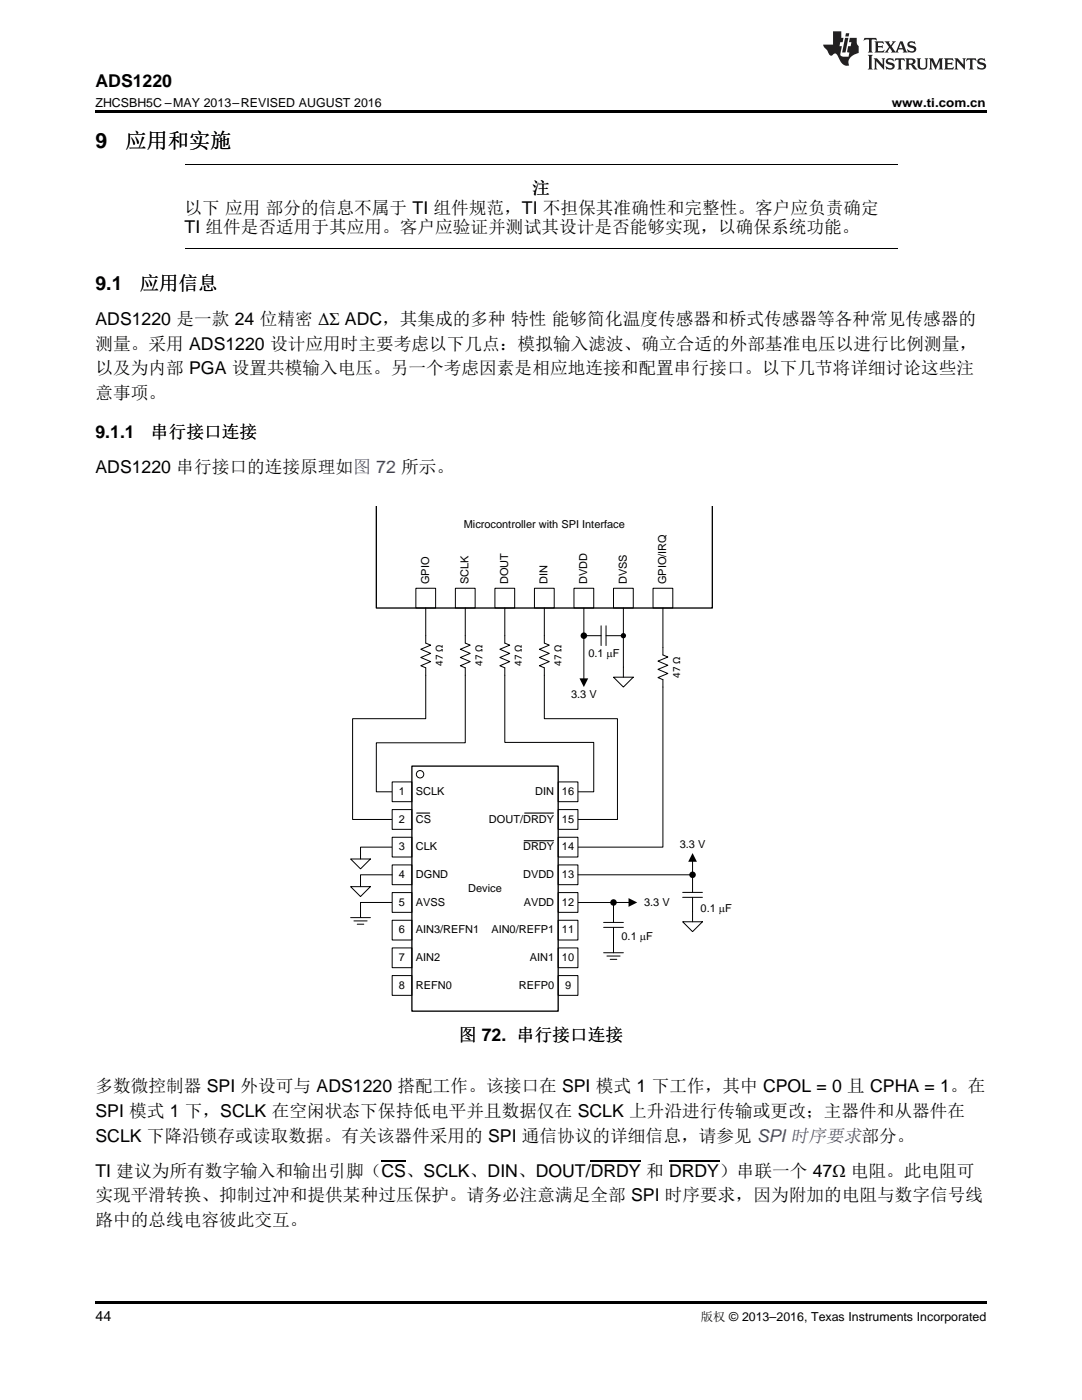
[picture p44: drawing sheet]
<svg xmlns="http://www.w3.org/2000/svg" width="216mm" height="279mm" viewBox="0 0 216 279" stroke-linecap="round" stroke-linejoin="round" font-family="sans-serif">
<defs><g id="words">
<g font-size="4.2">
<text x="19" y="29.6">9</text>
<text x="25" y="29.6">应用和实施</text>
</g>
<g font-size="3.9">
<text x="19" y="57.8">9.1</text>
<text x="27.9" y="57.8">应用信息</text>
</g>
<g font-size="3.5">
<text x="19" y="17.3">ADS1220</text>
<text x="106.2" y="38.8">注</text>
<text x="36.8" y="42.7">以下 应用 部分的信息不属于 TI 组件规范，TI 不担保其准确性和完整性。客户应负责确定</text>
<text x="36.8" y="46.6">TI 组件是否适用于其应用。客户应验证并测试其设计是否能够实现，以确保系统功能。</text>
<text x="19" y="64.8">ADS1220 是一款 24 位精密 ΔΣ ADC，其集成的多种 特性 能够简化温度传感器和桥式传感器等各种常见传感器的</text>
<text x="19" y="69.8">测量。采用 ADS1220 设计应用时主要考虑以下几点：模拟输入滤波、确立合适的外部基准电压以进行比例测量，</text>
<text x="19" y="74.7">以及为内部 PGA 设置共模输入电压。另一个考虑因素是相应地连接和配置串行接口。以下几节将详细讨论这些注</text>
<text x="19" y="79.7">意事项。</text>
<text x="19" y="87.4">9.1.1</text>
<text x="30.1" y="87.4">串行接口连接</text>
<text x="19" y="94.4">ADS1220 串行接口的连接原理如图 72 所示。</text>
<text x="91.5" y="207.8">图 72. 串行接口连接</text>
<text x="19" y="217.9">多数微控制器 SPI 外设可与 ADS1220 搭配工作。该接口在 SPI 模式 1 下工作，其中 CPOL = 0 且 CPHA = 1。在</text>
<text x="19" y="222.9">SPI 模式 1 下，SCLK 在空闲状态下保持低电平并且数据仅在 SCLK 上升沿进行传输或更改；主器件和从器件在</text>
<text x="19" y="227.8">SCLK 下降沿锁存或读取数据。有关该器件采用的 SPI 通信协议的详细信息，请参见 SPI 时序要求部分。</text>
<text x="19" y="234.8">TI 建议为所有数字输入和输出引脚（CS、SCLK、DIN、DOUT/DRDY 和 DRDY）串联一个 47Ω 电阻。此电阻可</text>
<text x="19" y="239.8">实现平滑转换、抑制过冲和提供某种过压保护。请务必注意满足全部 SPI 时序要求，因为附加的电阻与数字信号线</text>
<text x="19" y="244.7">路中的总线电容彼此交互。</text>
</g>
<text font-size="2.8" x="19" y="263.6">44</text>
<g font-size="2.5">
<text x="19" y="21.4">ZHCSBH5C –MAY 2013–REVISED AUGUST 2016</text>
<text x="177.9" y="21.4">www.ti.com.cn</text>
<text x="139.8" y="263.6">版权 © 2013–2016, Texas Instruments Incorporated</text>
</g>
<g font-size="2.2">
<text x="92.5" y="105.4">Microcontroller with SPI Interface</text>
<text x="85.6" y="116.6" transform="rotate(-90 85.6 116.6)">GPIO</text>
<text x="93.5" y="116.6" transform="rotate(-90 93.5 116.6)">SCLK</text>
<text x="101.4" y="116.6" transform="rotate(-90 101.4 116.6)">DOUT</text>
<text x="109.3" y="116.6" transform="rotate(-90 109.3 116.6)">DIN</text>
<text x="117.2" y="116.6" transform="rotate(-90 117.2 116.6)">DVDD</text>
<text x="125" y="116.6" transform="rotate(-90 125 116.6)">DVSS</text>
<text x="132.9" y="116.6" transform="rotate(-90 132.9 116.6)">GPIO/IRQ</text>
<text x="117.4" y="131.1">0.1 PF</text>
<text x="88.4" y="132.9" transform="rotate(-90 88.4 132.9)">47 O</text>
<text x="96.3" y="132.9" transform="rotate(-90 96.3 132.9)">47 O</text>
<text x="104.1" y="132.9" transform="rotate(-90 104.1 132.9)">47 O</text>
<text x="112" y="132.9" transform="rotate(-90 112 132.9)">47 O</text>
<text x="135.7" y="135.3" transform="rotate(-90 135.7 135.3)">47 O</text>
<text x="113.9" y="139.4">3.3 V</text>
<text x="79.6" y="158.7">1</text>
<text x="83" y="158.7">SCLK</text>
<text x="106.8" y="158.7">DIN</text>
<text x="112.1" y="158.7">16</text>
<text x="79.6" y="164.2">2</text>
<text x="83" y="164.2">CS</text>
<text x="97.6" y="164.2">DOUT/DRDY</text>
<text x="112.1" y="164.2">15</text>
<text x="79.6" y="169.7">3</text>
<text x="83" y="169.7">CLK</text>
<text x="104.4" y="169.7">DRDY</text>
<text x="112.1" y="169.7">14</text>
<text x="135.6" y="169.3">3.3 V</text>
<text x="79.6" y="175.2">4</text>
<text x="83" y="175.2">DGND</text>
<text x="93.4" y="178">Device</text>
<text x="104.4" y="175.2">DVDD</text>
<text x="112.1" y="175.2">13</text>
<text x="79.6" y="180.8">5</text>
<text x="83" y="180.8">AVSS</text>
<text x="104.5" y="180.8">AVDD</text>
<text x="112.1" y="180.8">12</text>
<text x="128.5" y="180.8">3.3 V</text>
<text x="139.8" y="182">0.1 PF</text>
<text x="79.6" y="186.3">6</text>
<text x="79.6" y="191.8">7</text>
<text x="83" y="186.3">AIN3/REFN1</text>
<text x="83" y="191.8">AIN2</text>
<text x="98" y="186.3">AIN0/REFP1</text>
<text x="105.7" y="191.8">AIN1</text>
<text x="112.1" y="186.3">11</text>
<text x="112.1" y="191.8">10</text>
<text x="124" y="187.6">0.1 PF</text>
<text x="79.6" y="197.3">8</text>
<text x="83" y="197.3">REFN0</text>
<text x="103.5" y="197.3">REFP0</text>
<text x="112.7" y="197.3">9</text>
</g>
</g></defs>
<path d="M19 259.7h177.8v.5h-177.8z" fill="#000"/>
<path d="M70 183.1h3.9M70.6 183.8h2.7M71.3 184.4h1.3M71.9 180.5v2.6M115.3 180.1h7.1v4M120.4 185.1h4M120.4 184.1h4M120.4 190.1h4M121.1 190.8h2.6M121.8 191.5h1.3M122.4 185.1v5" fill="none" stroke="#000" stroke-width=".2"/>
<path d="M83 117.4h3.9v3.9h-3.9z" fill-rule="evenodd" fill="#fff"/>
<path d="M83 117.4h3.9v3.9h-3.9z" fill="none" stroke="#000" stroke-width=".2"/>
<path d="M90.9 117.4h3.9v3.9h-3.9z" fill-rule="evenodd" fill="#fff"/>
<path d="M90.9 117.4h3.9v3.9h-3.9z" fill="none" stroke="#000" stroke-width=".2"/>
<path d="M98.8 117.4h3.9v3.9h-3.9z" fill-rule="evenodd" fill="#fff"/>
<path d="M98.8 117.4h3.9v3.9h-3.9z" fill="none" stroke="#000" stroke-width=".2"/>
<path d="M106.6 117.4h4v3.9h-4z" fill-rule="evenodd" fill="#fff"/>
<path d="M106.6 117.4h4v3.9h-4zM122.4 180.1h3.2" fill="none" stroke="#000" stroke-width=".2"/>
<g fill="#000">
<path d="M125.4 179.2l1.8 .9-1.8 .9z"/>
<circle cx="122.4" cy="180.1" r=".65"/>
</g>
<path d="M114.5 117.4h4v3.9h-4z" fill-rule="evenodd" fill="#fff"/>
<path d="M114.5 117.4h4v3.9h-4zM85 121.3v7l.9 .5-1.9 .8 1.9 .8-1.9 .8 1.9 .8-1.9 .9 1 .4v10.1h-14.6v20.1h7.9M92.8 121.3v7l1 .5-1.9 .8 1.9 .8-1.9 .8 1.9 .8-1.9 .9 .9 .4v14.9h-17.7v9.8h3.2M100.7 121.3v7l1 .5-2 .8 2 .8-2 .8 2 .8-2 .9 1 .4v14.9h17.8v9.8h-3.2M108.6 134.8v8.6h14.6v20.1h-7.9M132.3 137.1v32h-17" fill="none" stroke="#000" stroke-width=".2"/>
<path d="M122.4 117.4h4v3.9h-4z" fill-rule="evenodd" fill="#fff"/>
<path d="M122.4 117.4h4v3.9h-4z" fill="none" stroke="#000" stroke-width=".2"/>
<path d="M130.3 117.4h3.9v3.9h-3.9z" fill-rule="evenodd" fill="#fff"/>
<path d="M130.3 117.4h3.9v3.9h-3.9z" fill="none" stroke="#000" stroke-width=".2"/>
<path d="M70 171.4h3.9l-2 2z" fill="#fff"/>
<path d="M70 171.4h3.9l-2 2zM78.3 169.1h-6.4v2.3M78.3 180.1h-6.4v.4" fill="none" stroke="#000" stroke-width=".2"/>
<path d="M75.1 98.5h67v22.8h-67z" fill="none" stroke="#000" stroke-width=".26"/>
<path d="M73.5 98.3h69.4v2.5h-69.4z" fill-rule="evenodd" fill="#fff"/>
<path d="M73.5 98.3h69.4v2.5h-69.4z" fill="none" stroke="#fff" stroke-width=".2"/>
<path d="M116.5 126.9h3.4M119.9 124.9v3.9M120.9 124.9v3.9M120.9 126.9h3.5" fill="none" stroke="#000" stroke-width=".2"/>
<path d="M122.4 135.1h4l-2 2z" fill="#fff"/>
<path d="M108.6 121.3v7l1 .5-2 .8 2 .8-2 .8 2 .8-2 .9 1 .4v1.5M116.5 121.3v14.3M122.4 135.1h4l-2 2zM124.4 121.3v13.8M132.3 121.3v9.4l1 .4-2 .8 2 .9-2 .8 2 .8-2 .8 1 .4v1.5" fill="none" stroke="#000" stroke-width=".2"/>
<g fill="#000">
<path d="M115.6 135.4h1.8l-.9 1.7z"/>
<circle cx="116.5" cy="126.9" r=".65"/>
<circle cx="124.4" cy="126.9" r=".53"/>
</g>
<path d="M111.4 156h3.9v4h-3.9z" fill-rule="evenodd" fill="#fff"/>
<path d="M111.4 156h3.9v4h-3.9z" fill="none" stroke="#000" stroke-width=".2"/>
<path d="M111.4 161.6h3.9v3.9h-3.9z" fill-rule="evenodd" fill="#fff"/>
<path d="M111.4 161.6h3.9v3.9h-3.9z" fill="none" stroke="#000" stroke-width=".2"/>
<path d="M111.4 167.1h3.9v3.9h-3.9z" fill-rule="evenodd" fill="#fff"/>
<path d="M111.4 167.1h3.9v3.9h-3.9z" fill="none" stroke="#000" stroke-width=".2"/>
<path d="M111.4 172.6h3.9v4h-3.9z" fill-rule="evenodd" fill="#fff"/>
<path d="M111.4 172.6h3.9v4h-3.9z" fill="none" stroke="#000" stroke-width=".2"/>
<path d="M111.4 178.1h3.9v4h-3.9z" fill-rule="evenodd" fill="#fff"/>
<path d="M111.4 178.1h3.9v4h-3.9z" fill="none" stroke="#000" stroke-width=".2"/>
<path d="M111.4 183.7h3.9v3.9h-3.9z" fill-rule="evenodd" fill="#fff"/>
<path d="M111.4 183.7h3.9v3.9h-3.9z" fill="none" stroke="#000" stroke-width=".2"/>
<path d="M111.4 189.2h3.9v3.9h-3.9z" fill-rule="evenodd" fill="#fff"/>
<path d="M111.4 189.2h3.9v3.9h-3.9z" fill="none" stroke="#000" stroke-width=".2"/>
<path d="M111.4 194.7h3.9v3.9h-3.9z" fill-rule="evenodd" fill="#fff"/>
<path d="M111.4 194.7h3.9v3.9h-3.9z" fill="none" stroke="#000" stroke-width=".2"/>
<path d="M78.3 156h3.9v4h-3.9z" fill-rule="evenodd" fill="#fff"/>
<path d="M78.3 156h3.9v4h-3.9z" fill="none" stroke="#000" stroke-width=".2"/>
<path d="M78.3 161.6h3.9v3.9h-3.9z" fill-rule="evenodd" fill="#fff"/>
<path d="M78.3 161.6h3.9v3.9h-3.9z" fill="none" stroke="#000" stroke-width=".2"/>
<path d="M78.3 167.1h3.9v3.9h-3.9z" fill-rule="evenodd" fill="#fff"/>
<path d="M78.3 167.1h3.9v3.9h-3.9z" fill="none" stroke="#000" stroke-width=".2"/>
<path d="M78.3 172.6h3.9v4h-3.9z" fill-rule="evenodd" fill="#fff"/>
<path d="M78.3 172.6h3.9v4h-3.9z" fill="none" stroke="#000" stroke-width=".2"/>
<path d="M78.3 178.1h3.9v4h-3.9z" fill-rule="evenodd" fill="#fff"/>
<path d="M78.3 178.1h3.9v4h-3.9z" fill="none" stroke="#000" stroke-width=".2"/>
<path d="M78.3 183.7h3.9v3.9h-3.9z" fill-rule="evenodd" fill="#fff"/>
<path d="M78.3 183.7h3.9v3.9h-3.9z" fill="none" stroke="#000" stroke-width=".2"/>
<path d="M78.3 189.2h3.9v3.9h-3.9z" fill-rule="evenodd" fill="#fff"/>
<path d="M78.3 189.2h3.9v3.9h-3.9z" fill="none" stroke="#000" stroke-width=".2"/>
<path d="M78.3 194.7h3.9v3.9h-3.9z" fill-rule="evenodd" fill="#fff"/>
<path d="M78.3 194.7h3.9v3.9h-3.9z" fill="none" stroke="#000" stroke-width=".2"/>
<path d="M82.2 152.9h29.2v48.9h-29.2z" fill="none" stroke="#000" stroke-width=".26"/>
<circle cx="83.8" cy="154.5" r=".74" fill="#fff"/>
<circle cx="83.8" cy="154.5" r=".74" fill="none" stroke="#000" stroke-width=".2"/>
<path d="M83.1 162.3h2.6M104.6 167.8h5.9M104.7 162.3h5.7" fill="none" stroke="#000" stroke-width=".22"/>
<path d="M70 177h3.9l-2 1.9z" fill="#fff"/>
<path d="M70 177h3.9l-2 1.9zM78.3 174.6h-6.4v2.4M115.3 174.6h22.9M136.2 179.1h4M136.2 178.1h4M138.2 179.1v2.9M138.2 171.8v6.3" fill="none" stroke="#000" stroke-width=".2"/>
<g fill="#000">
<path d="M138.2 170.2l.9 1.8h-1.8z"/>
<circle cx="138.2" cy="174.6" r=".65"/>
</g>
<path d="M136.2 184h4l-2 1.9z" fill="#fff"/>
<path d="M36.8 32.8h142.3M36.8 49.7h142.3M136.2 184h4l-2 1.9zM138.2 182v2" fill="none" stroke="#000" stroke-width=".2"/>
<path d="M19 22h177.8v.5h-177.8z" fill="#000"/>
<g fill="#231f20">
<path d="M172.5 7.6l-.1 .5 .4-.2h.6v.1v2.1l-.2 .4h.9l-.2-.4v-2.1l.1-.1h.5l.5 .2-.2-.5zM174.5 8.3l.2 .3v1.5l-.2 .4h1.8l.2-.6a1.04 1.04 0 0 1-1.3 .2v-.7h.6l.3 .2v-.6l-.3 .2h-.6v-.6l.8-.1 .4 .3-.2-.5zM176.5 8.3l.9 1.1-.9 1.1h.8l-.2-.2 .4-.7 .5 .7-.2 .2h1.5l-.2-.2 .2-.4h.9l.1 .4-.2 .2h1l-.3-.3-.7-1.9h-.5l-.9 2-.8-1 .9-1h-.8l.1 .3-.4 .5-.3-.6 .1-.2zM179.7 8.6l.4 1h-.7zM181.3 8.4a.63 .63 0 0 0-.2 .7 .63 .63 0 0 0 .6 .4l.6 .2 .1 .2a.75 .75 0 0 1-.7 .4 .75 .75 0 0 1-.6-.5l.1 .7 .1-.1a1.11 1.11 0 0 0 1.5-.6 1.13 1.13 0 0 0-1.2-.8l-.1-.4a1.04 1.04 0 0 1 1.2 .2l-.2-.5-.2 .1-.4-.2zM173.2 10.9l.2 .4v2.2l-.2 .4h1l-.3-.4v-2.2l.3-.4zM174.3 11.6l.3 .4v1.5l-.3 .4h.8l-.2-.4v-1.3l1.5 1.7v-1.9l.2-.4h-.7l.2 .4v.9l-1.1-1.3zM177 11.8a.62 .62 0 0 0-.2 .7 .62 .62 0 0 0 .6 .4l.6 .1 .1 .3a.76 .76 0 0 1-.7 .3 .76 .76 0 0 1-.7-.4l.2 .7 .1-.1a1.11 1.11 0 0 0 1.5-.6 1.13 1.13 0 0 0-1.2-.8l-.1-.4a1.04 1.04 0 0 1 1.2 .2l-.2-.6-.2 .1-.5-.1zM178.7 11.6l-.2 .6a.61 .61 0 0 1 .8-.3v1.6l-.2 .4h.9l-.2-.4v-1.6a.63 .63 0 0 1 .7 .3l-.1-.6zM180.6 11.6l.3 .4v1.5l-.3 .4h1l-.2-.2-.1-.8 .6 .2a.76 .76 0 0 0 1.2 .7l-1-1a.58 .58 0 0 0 .6-.5 .58 .58 0 0 0-.5-.6zM181.4 11.9h.1a.45 .45 0 0 1 .5 .1 .45 .45 0 0 1 .1 .5l-.8 .2zM182.9 11.6l.2 .2a2.17 2.17 0 0 0 .3 1.9 .99 .99 0 0 0 1.6-.6v-1.1l.2-.4h-.7l.2 .2a1.92 1.92 0 0 1-.2 1.8 .6 .6 0 0 1-.9-.5v-1.1l.2-.4zM185.4 11.6l.2 .4v1.5l-.2 .4h.7l-.2-.4v-1.4l.8 1.8 .8-1.8v1.4l-.2 .4h.9l-.2-.4v-1.5l.2-.4h-.8l-.6 1.5-.6-1.5zM188.4 11.6l.2 .4v1.5l-.2 .4h1.8l.1-.6a1.04 1.04 0 0 1-1.2 .1v-.6h.5l.4 .2v-.6l-.4 .2h-.5v-.7h.8l.3 .3-.1-.6zM190.5 11.6l.2 .4v1.5l-.2 .4h.7l-.2-.4v-1.3l1.5 1.7v-1.9l.2-.4h-.7l.2 .4v.9l-1.1-1.3zM192.9 11.6l-.1 .6a.61 .61 0 0 1 .7-.3l.1 1.6-.3 .4h1l-.3-.4 .1-1.6a.63 .63 0 0 1 .7 .3l-.1-.6zM195.2 11.8a.62 .62 0 0 0-.2 .7 .62 .62 0 0 0 .6 .4l.6 .1 .1 .3a.76 .76 0 0 1-.7 .3 .76 .76 0 0 1-.6-.4l.1 .7 .1-.1a1.11 1.11 0 0 0 1.6-.6 1.13 1.13 0 0 0-1.3-.8l-.1-.4a1.04 1.04 0 0 1 1.2 .2l-.1-.6-.2 .1-.5-.1z"/>
<path d="M166.2 6.3v2.6h-1.9v.4l.8 .9a.91 .91 0 0 0 1 .8 .56 .56 0 0 1 .5-.3 .56 .56 0 0 1 .5 .3l.4 .8a1.53 1.53 0 0 0 1.9 1.2 1.54 1.54 0 0 1 1-2.1l.9-.3v-1.4a1.52 1.52 0 0 1-.4-1.6h-1.3l-.2 .8h.5l-.2 .8h-.5l-.1 1v.2l.4 .1-.2 .8a1.93 1.93 0 0 1-1.6-.3l.3-1.8h-.5l.2-.8h.4l.2-.8h-.4v-1.3zM168.6 7.6l-.6 2.9h.7l.6-2.9zM168.8 6.6l-.1 .7h.6l.2-.7z"/>
</g>
<path d="M76.1 231.7h4.9M117.9 231.7h9.9M133.5 231.7h10" fill="none" stroke="#000" stroke-width=".25"/>
<use href="#words"/>
</svg>
